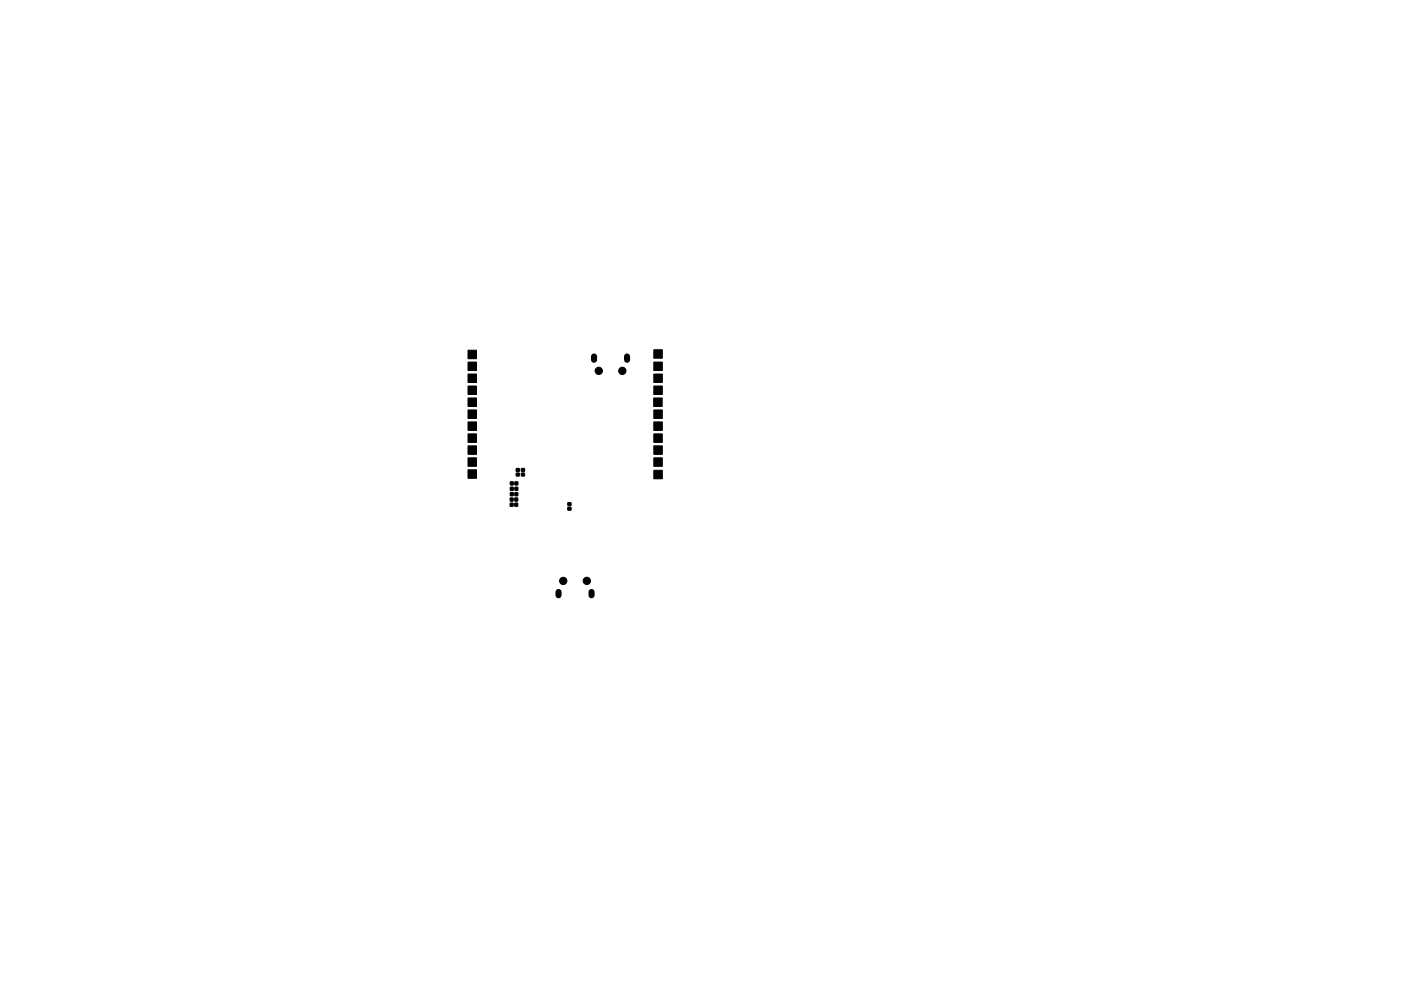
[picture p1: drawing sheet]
<svg xmlns="http://www.w3.org/2000/svg" width="297mm" height="210mm" viewBox="0 0 297 210" stroke-linecap="round" stroke-linejoin="round" font-family="sans-serif">
<g fill="#000" stroke="#000" stroke-width=".21">
<path d="M99.2 79.4h1.8v1.8h-1.8zM99.2 76.8h1.8v1.8h-1.8zM99.2 74.3h1.8v1.8h-1.8zM138.6 74.2h1.8v1.8h-1.8zM138.6 76.8h1.8v1.8h-1.8zM99.2 94.6h1.8v1.8h-1.8zM99.2 99.7h1.8v1.8h-1.8zM99.2 97.1h1.8v1.8h-1.8zM99.2 92.1h1.8v1.8h-1.8zM99.2 89.5h1.8v1.8h-1.8zM99.2 87h1.8v1.8h-1.8zM99.2 84.4h1.8v1.8h-1.8z"/>
<path d="M99.2 81.9h1.8v1.8h-1.8zM109.5 99.4h.6v.6h-.6zM110.6 99.4h.6v.6h-.6zM138.6 84.4h1.8v1.8h-1.8zM138.6 79.4h1.8v1.8h-1.8zM138.6 81.9h1.8v1.8h-1.8zM138.6 87h1.8v1.8h-1.8zM138.6 89.5h1.8v1.8h-1.8zM138.6 92.1h1.8v1.8h-1.8zM138.6 94.6h1.8v1.8h-1.8zM138.6 97.1h1.8v1.8h-1.8zM108.2 106.8h.6v.6h-.6z"/>
<path d="M108.2 105.7h.6v.6h-.6zM108.2 104.5h.6v.7h-.6zM108.2 103.4h.6v.6h-.6zM108.2 102.2l.6 .1v.6h-.6zM109.2 106.8h.5v.6h-.5zM109.2 105.7h.6l-.1 .6h-.6zM109.2 104.5h.6v.7h-.6zM109.2 103.4h.6v.6h-.6zM109.2 102.2l.6 .1v.6h-.6zM109.5 100.4h.6v.6h-.6zM110.6 100.4h.6v.6h-.6zM120.4 106.7l.6-.1 .1 .6-.7 .1z"/>
<path d="M120.4 107.6h.6v.6h-.6zM138.6 99.8h1.8v1.8h-1.8z"/>
<circle cx="126.9" cy="78.7" r=".77"/>
<circle cx="131.9" cy="78.7" r=".77"/>
<circle cx="119.4" cy="123.2" r=".77"/>
<circle cx="124.4" cy="123.2" r=".77"/>
</g>
<path d="M125.9 75.6v.7M132.9 75.6v.7M118.4 125.6v.7M125.4 125.6v.7" fill="none" stroke="#000" stroke-width="1.3"/>
</svg>
